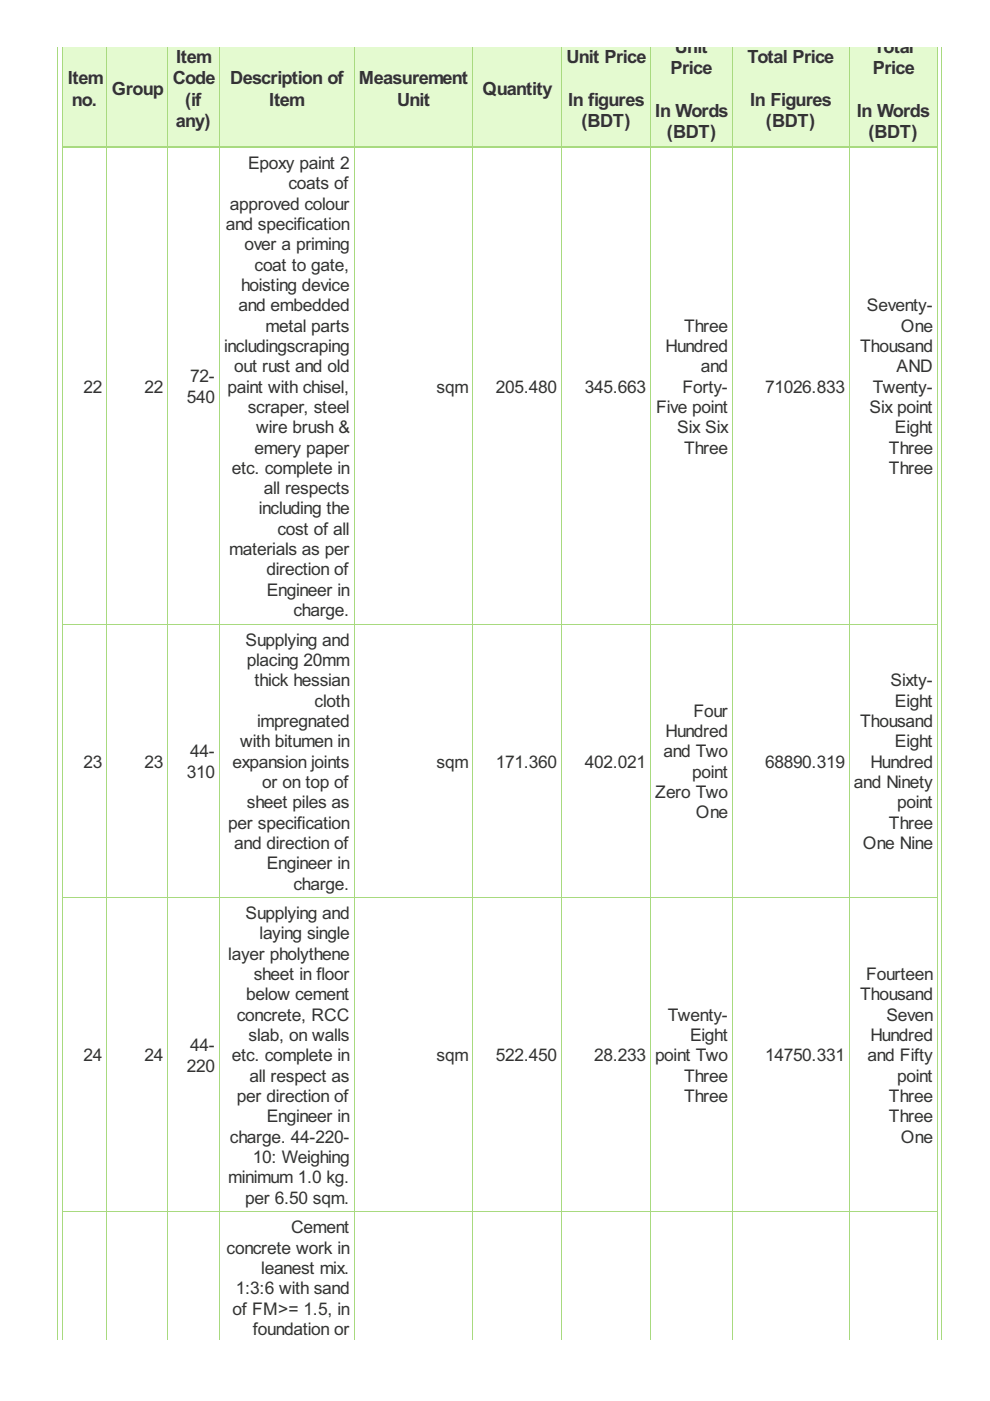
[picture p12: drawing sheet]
<svg xmlns="http://www.w3.org/2000/svg" width="210mm" height="297mm" viewBox="0 0 210 297" stroke-linecap="round" stroke-linejoin="round" font-family="sans-serif">
<defs><g id="words">
<g font-size="4.3" fill="#333">
<text x="143.1" y="11.2">Unit</text>
<text x="185.3" y="11.2">Total</text>
<text x="14.4" y="17.9">Item</text>
<text x="36.6" y="17.9">Code</text>
<text x="37.3" y="13.4">Item</text>
<text x="48.8" y="17.9">Description of</text>
<text x="76.1" y="17.9">Measurement</text>
<text x="120.1" y="13.4">Unit Price</text>
<text x="142.2" y="15.7">Price</text>
<text x="158.5" y="13.4">Total Price</text>
<text x="185.1" y="15.7">Price</text>
<text x="15.2" y="22.4">no.</text>
<text x="23.7" y="20.2">Group</text>
<text x="39.3" y="22.4">(if</text>
<text x="57.1" y="22.4">Item</text>
<text x="84.2" y="22.4">Unit</text>
<text x="102.3" y="20.2">Quantity</text>
<text x="120.4" y="22.4">In figures</text>
<text x="159" y="22.4">In Figures</text>
<text x="37.3" y="26.9">any)</text>
<text x="123.3" y="26.9">(BDT)</text>
<text x="138.9" y="24.7">In Words</text>
<text x="141.4" y="29.2">(BDT)</text>
<text x="162.4" y="26.9">(BDT)</text>
<text x="181.7" y="24.7">In Words</text>
<text x="184.1" y="29.2">(BDT)</text>
</g>
<g font-size="4.1" fill="#333">
<text x="52.6" y="35.8">Epoxy paint 2</text>
<text x="61.1" y="40.1">coats of</text>
<text x="48.8" y="44.5">approved colour</text>
<text x="47.9" y="48.8">and specification</text>
<text x="51.8" y="53.1">over a priming</text>
<text x="54" y="57.4">coat to gate,</text>
<text x="50.6" y="66">and embedded</text>
<text x="51.1" y="61.7">hoisting device</text>
<text x="183.8" y="66">Seventy-</text>
<text x="56.3" y="70.3">metal parts</text>
<text x="145" y="70.3">Three</text>
<text x="191" y="70.3">One</text>
<text x="47.5" y="74.6">includingscraping</text>
<text x="141.1" y="74.6">Hundred</text>
<text x="182.4" y="74.6">Thousand</text>
<text x="17.7" y="83.2">22</text>
<text x="30.6" y="83.2">22</text>
<text x="40.3" y="81.1">72-</text>
<text x="48.2" y="83.2">paint with chisel,</text>
<text x="49.7" y="78.9">out rust and old</text>
<text x="92.6" y="83.2">sqm</text>
<text x="105.1" y="83.2">205.480</text>
<text x="124" y="83.2">345.663</text>
<text x="144.7" y="83.2">Forty-</text>
<text x="148.6" y="78.9">and</text>
<text x="162.2" y="83.2">71026.833</text>
<text x="185.1" y="83.2">Twenty-</text>
<text x="190.1" y="78.9">AND</text>
<text x="39.6" y="85.4">540</text>
<text x="52.5" y="87.5">scraper, steel</text>
<text x="139.1" y="87.5">Five point</text>
<text x="184.4" y="87.5">Six point</text>
<text x="54.3" y="91.8">wire brush &amp;</text>
<text x="143.6" y="91.8">Six Six</text>
<text x="189.7" y="91.8">Eight</text>
<text x="49.1" y="100.5">etc. complete in</text>
<text x="54" y="96.2">emery paper</text>
<text x="145" y="96.2">Three</text>
<text x="188.5" y="96.2">Three</text>
<text x="188.5" y="100.5">Three</text>
<text x="55.9" y="104.8">all respects</text>
<text x="54.9" y="109.1">including the</text>
<text x="58.8" y="113.4">cost of all</text>
<text x="48.6" y="117.7">materials as per</text>
<text x="56.5" y="122">direction of</text>
<text x="56.5" y="126.3">Engineer in</text>
<text x="62.2" y="130.6">charge.</text>
<text x="52.1" y="136.9">Supplying and</text>
<text x="52.4" y="141.2">placing 20mm</text>
<text x="54" y="145.5">thick hessian</text>
<text x="66.7" y="149.8">cloth</text>
<text x="188.8" y="145.5">Sixty-</text>
<text x="189.7" y="149.8">Eight</text>
<text x="54.5" y="154.1">impregnated</text>
<text x="147" y="152">Four</text>
<text x="182.4" y="154.1">Thousand</text>
<text x="40.3" y="160.6">44-</text>
<text x="50.9" y="158.4">with bitumen in</text>
<text x="140.7" y="160.6">and Two</text>
<text x="141.1" y="156.3">Hundred</text>
<text x="189.7" y="158.4">Eight</text>
<text x="17.7" y="162.8">23</text>
<text x="30.6" y="162.8">23</text>
<text x="39.6" y="164.9">310</text>
<text x="49.3" y="162.8">expansion joints</text>
<text x="55.6" y="167.1">or on top of</text>
<text x="92.6" y="162.8">sqm</text>
<text x="105.1" y="162.8">171.360</text>
<text x="124" y="162.8">402.021</text>
<text x="146.8" y="164.9">point</text>
<text x="162.2" y="162.8">68890.319</text>
<text x="181.1" y="167.1">and Ninety</text>
<text x="184.5" y="162.8">Hundred</text>
<text x="52.4" y="171.4">sheet piles as</text>
<text x="138.9" y="169.2">Zero Two</text>
<text x="147.6" y="173.5">One</text>
<text x="190.2" y="171.4">point</text>
<text x="48.4" y="175.7">per specification</text>
<text x="49.7" y="180">and direction of</text>
<text x="182.9" y="180">One Nine</text>
<text x="188.5" y="175.7">Three</text>
<text x="56.5" y="184.3">Engineer in</text>
<text x="62.2" y="188.6">charge.</text>
<text x="52.1" y="194.9">Supplying and</text>
<text x="48.4" y="203.5">layer pholythene</text>
<text x="55" y="199.2">laying single</text>
<text x="53.8" y="207.8">sheet in floor</text>
<text x="183.6" y="207.8">Fourteen</text>
<text x="52.2" y="212.1">below cement</text>
<text x="182.4" y="212.1">Thousand</text>
<text x="50.2" y="216.4">concrete, RCC</text>
<text x="52.7" y="220.7">slab, on walls</text>
<text x="141.6" y="216.4">Twenty-</text>
<text x="146.3" y="220.7">Eight</text>
<text x="184.5" y="220.7">Hundred</text>
<text x="187.9" y="216.4">Seven</text>
<text x="17.7" y="225">24</text>
<text x="30.6" y="225">24</text>
<text x="39.6" y="227.2">220</text>
<text x="40.3" y="222.9">44-</text>
<text x="49.1" y="225">etc. complete in</text>
<text x="92.6" y="225">sqm</text>
<text x="105.1" y="225">522.450</text>
<text x="126" y="225">28.233</text>
<text x="138.9" y="225">point Two</text>
<text x="162.2" y="225">14750.331</text>
<text x="183.9" y="225">and Fifty</text>
<text x="50.2" y="233.7">per direction of</text>
<text x="52.9" y="229.3">all respect as</text>
<text x="145" y="229.3">Three</text>
<text x="145" y="233.7">Three</text>
<text x="188.5" y="233.7">Three</text>
<text x="190.2" y="229.3">point</text>
<text x="56.5" y="238">Engineer in</text>
<text x="188.5" y="238">Three</text>
<text x="48.8" y="242.3">charge. 44-220-</text>
<text x="191" y="242.3">One</text>
<text x="48.4" y="250.9">minimum 1.0 kg.</text>
<text x="53.6" y="246.6">10: Weighing</text>
<text x="52" y="255.2">per 6.50 sqm.</text>
<text x="61.8" y="261.5">Cement</text>
<text x="48" y="265.8">concrete work in</text>
<text x="50" y="274.4">1:3:6 with sand</text>
<text x="55.4" y="270.1">leanest mix.</text>
<text x="49.3" y="278.7">of FM&gt;= 1.5, in</text>
<text x="53.6" y="283">foundation or</text>
</g>
</g></defs>
<g fill="#e4fad0">
<path d="M13.2 10h9.4v21.2h-9.4z"/>
<path d="M22.6 10h12.9v21.2h-12.9z"/>
<path d="M35.5 10h10.9v21.2h-10.9z"/>
<path d="M46.4 10h28.6v21.2h-28.6z"/>
<path d="M75 10h25.1v21.2h-25.1z"/>
<path d="M100.1 10h18.9v21.2h-18.9z"/>
<path d="M119 10h18.8v21.2h-18.8z"/>
<path d="M137.8 10h17.4v21.2h-17.4z"/>
<path d="M155.2 10h24.8v21.2h-24.8z"/>
<path d="M180 10h18.7v21.2h-18.7z"/>
</g>
<g fill="none" stroke="#a8da7f" stroke-width=".21">
<path d="M12.2 9.9v274.1M13.3 9.9v274.1M22.6 9.9v274.1M35.6 9.9v274.1M46.5 9.9v274.1M75.1 9.9v274.1M100.2 9.9v274.1M119 9.9v274.1M137.9 9.9v274.1M155.3 9.9v274.1M180.1 9.9v274.1M198.7 9.9v274.1"/>
<path d="M199.6 9.9v274.1M13.2 132.3h185.6M13.2 190.3h185.6M13.2 256.9h185.6"/>
</g>
<path d="M13.2 31.2h185.6" fill="none" stroke="#a8da7f" stroke-width=".36"/>
<use href="#words"/>
</svg>
